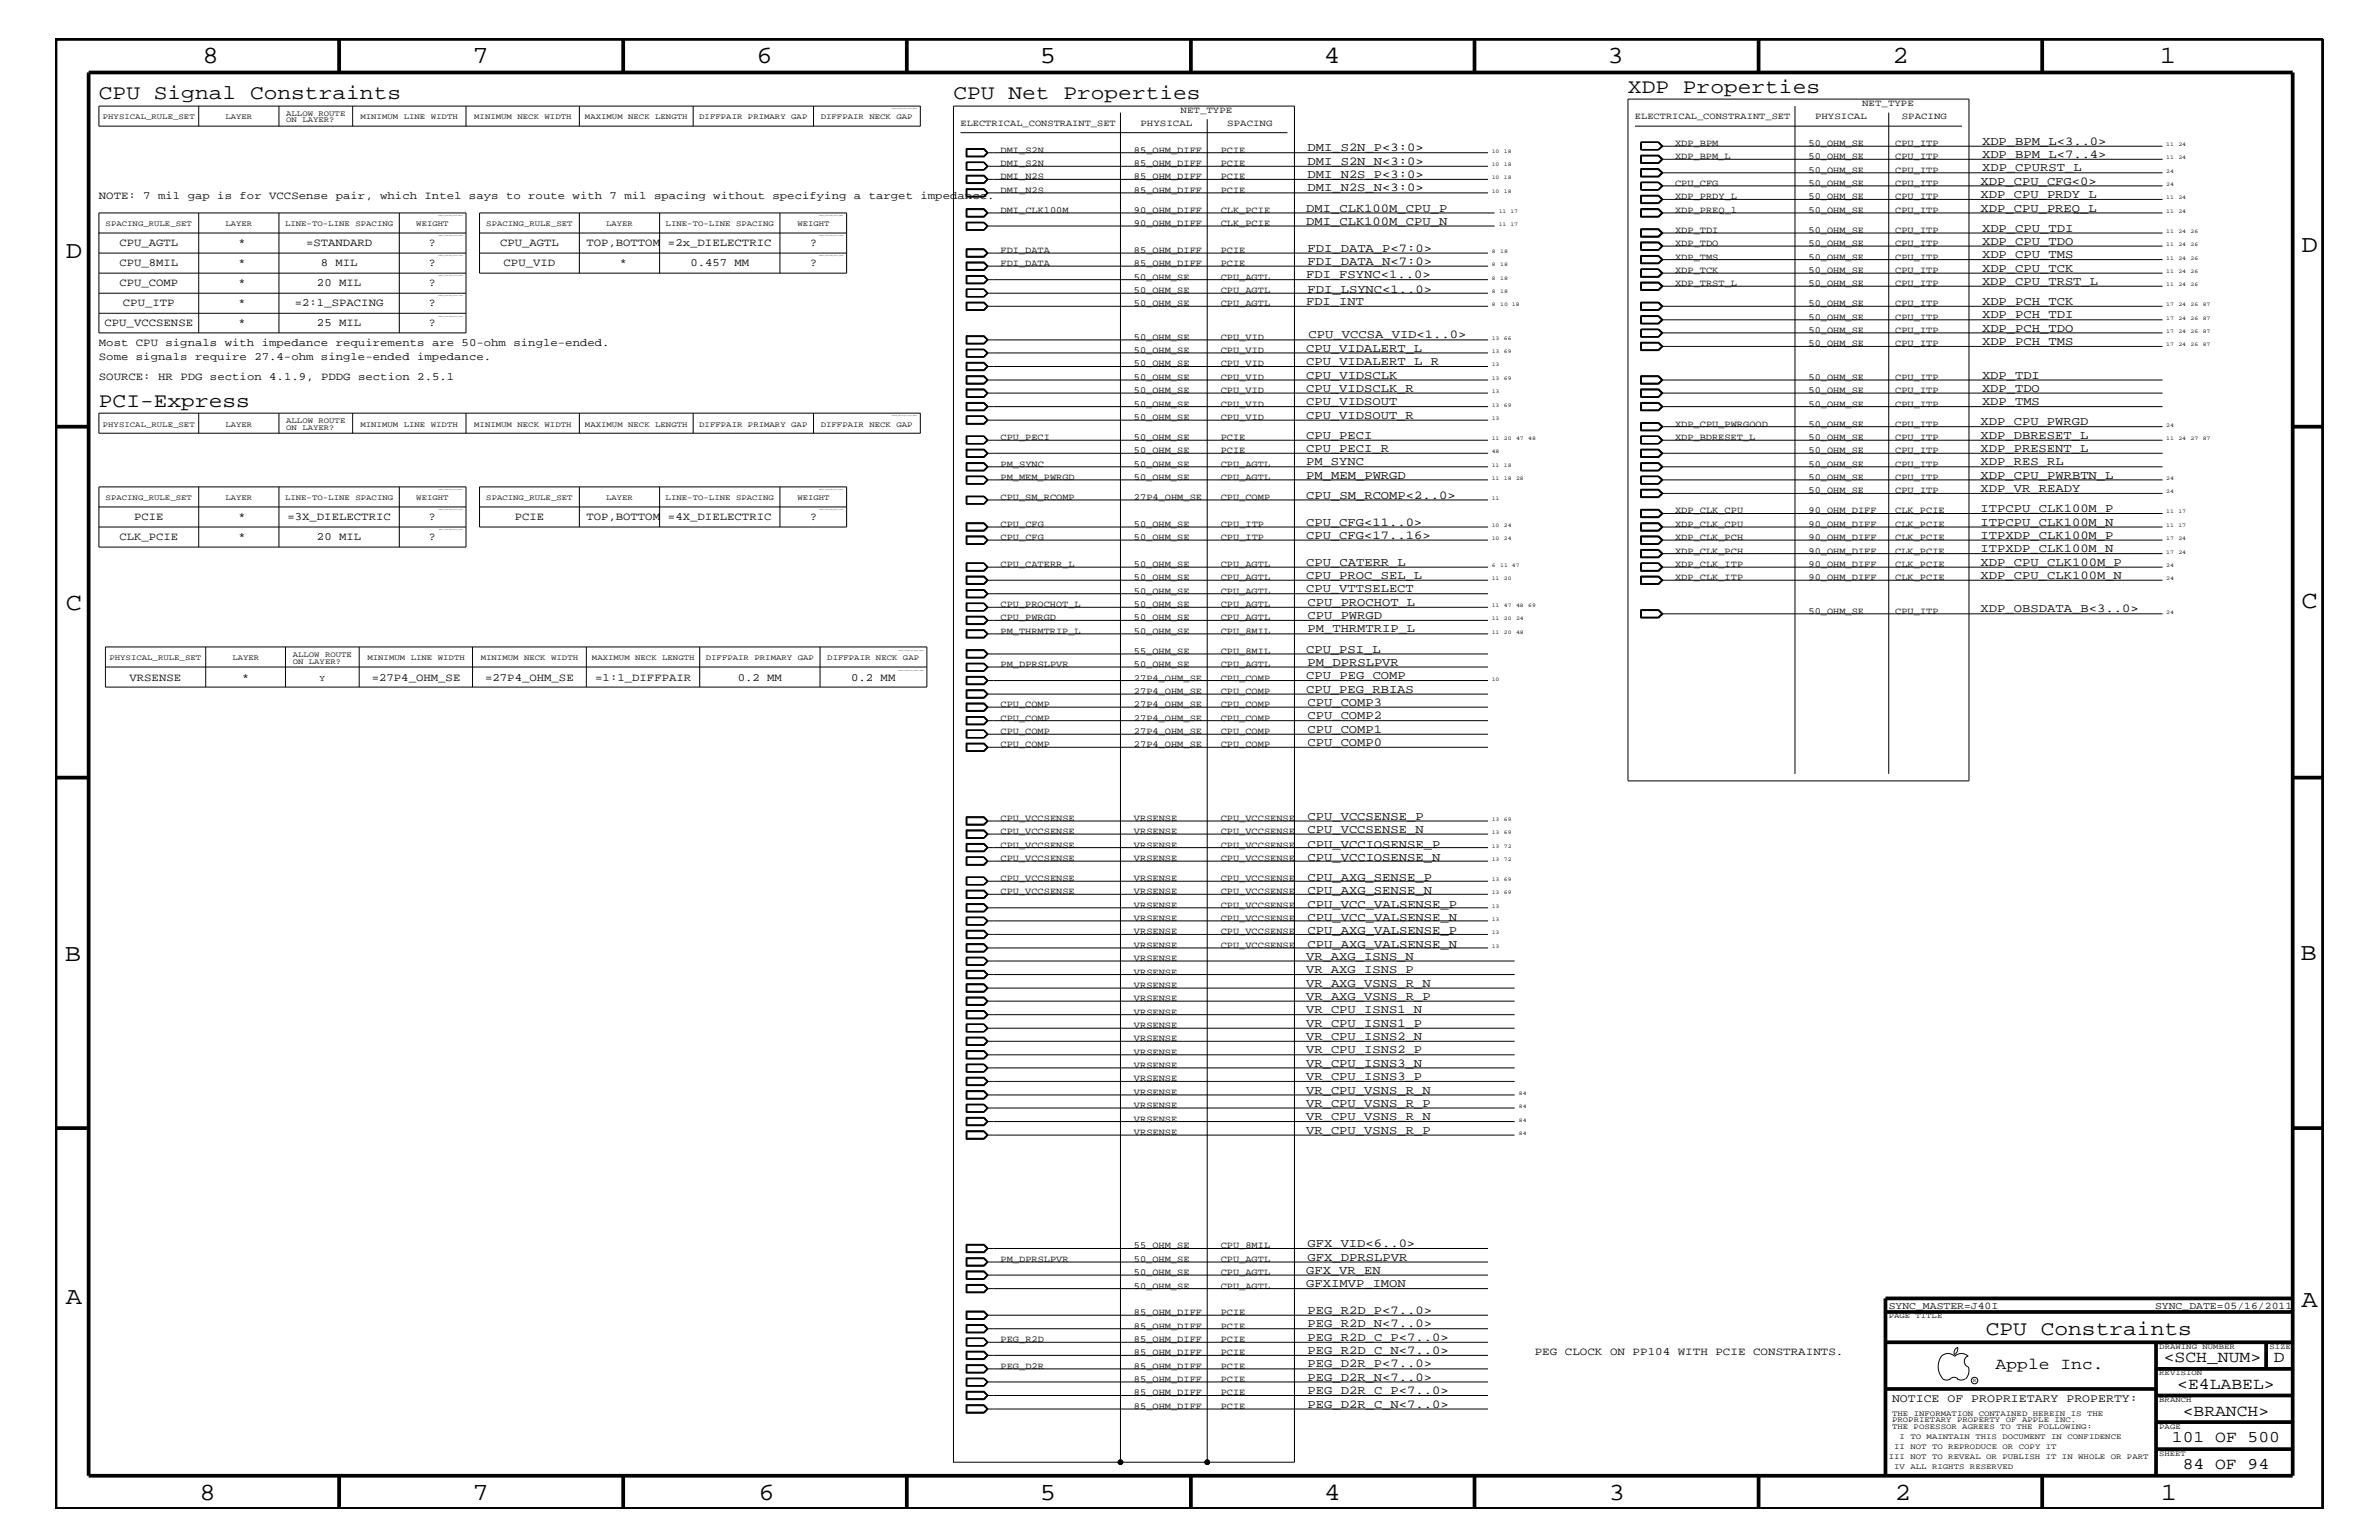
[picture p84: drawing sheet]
<svg xmlns="http://www.w3.org/2000/svg" width="432mm" height="279mm" viewBox="0 0 432 279" stroke-linecap="round" stroke-linejoin="round" font-family="sans-serif">
<defs><g id="words">
<g font-size="4.5">
<text x="36.7" y="11.5">8</text>
<text x="85.8" y="11.5">7</text>
<text x="137.3" y="11.5">6</text>
<text x="188.7" y="11.5">5</text>
<text x="240.3" y="11.5">4</text>
<text x="291.8" y="11.5">3</text>
<text x="343.5" y="11.5">2</text>
<text x="392" y="11.5">1</text>
<text x="11.9" y="46.8">D</text>
<text x="417.7" y="45.7">D</text>
<text x="11.9" y="110.6">C</text>
<text x="417.7" y="110.3">C</text>
<text x="11.8" y="174.3">B</text>
<text x="417.6" y="174.2">B</text>
<text x="11.9" y="236.7">A</text>
<text x="417.7" y="237.1">A</text>
<text x="36.2" y="272.1">8</text>
<text x="85.8" y="272.1">7</text>
<text x="137.7" y="272.1">6</text>
<text x="188.7" y="272.1">5</text>
<text x="240.4" y="272.1">4</text>
<text x="292" y="272.1">3</text>
<text x="343.9" y="272.1">2</text>
<text x="392.2" y="272.1">1</text>
</g>
<g font-size="3.7">
<text x="17.9" y="18">CPU Signal Constraints</text>
<text x="173.1" y="18">CPU Net Properties</text>
<text x="295.5" y="16.8">XDP Properties</text>
<text x="17.9" y="73.8">PCI-Express</text>
<text x="360.4" y="242.3">CPU Constraints</text>
</g>
<g font-size="3">
<text x="362.2" y="248.4">Apple Inc.</text>
<text x="392.7" y="247.1">&lt;SCH_NUM&gt;</text>
<text x="395.2" y="252">&lt;E4LABEL&gt;</text>
<text x="412.7" y="247.1">D</text>
<text x="396.2" y="256.8">&lt;BRANCH&gt;</text>
<text x="394.2" y="261.6">101 OF 500</text>
<text x="396.2" y="266.6">84 OF 94</text>
</g>
<g font-size="2.2">
<text x="237.3" y="29.9">DMI_S2N_N&lt;3:0&gt;</text>
<text x="237.3" y="27.5">DMI_S2N_P&lt;3:0&gt;</text>
<text x="359.7" y="28.6">XDP_BPM_L&lt;7..4&gt;</text>
<text x="359.7" y="26.3">XDP_BPM_L&lt;3..0&gt;</text>
<text x="237.3" y="32.3">DMI_N2S_P&lt;3:0&gt;</text>
<text x="237.3" y="34.7">DMI_N2S_N&lt;3:0&gt;</text>
<text x="359.5" y="33.6">XDP_CPU_CFG&lt;0&gt;</text>
<text x="359.5" y="35.9">XDP_CPU_PRDY_L</text>
<text x="359.7" y="31.1">XDP_CPURST_L</text>
<text x="237.1" y="40.8">DMI_CLK100M_CPU_N</text>
<text x="237.1" y="38.4">DMI_CLK100M_CPU_P</text>
<text x="359.5" y="38.4">XDP_CPU_PREQ_L</text>
<text x="237.3" y="45.7">FDI_DATA_P&lt;7:0&gt;</text>
<text x="359.7" y="42">XDP_CPU_TDI</text>
<text x="359.7" y="44.4">XDP_CPU_TDO</text>
<text x="359.7" y="46.8">XDP_CPU_TMS</text>
<text x="237.1" y="50.5">FDI_FSYNC&lt;1..0&gt;</text>
<text x="237.3" y="48">FDI_DATA_N&lt;7:0&gt;</text>
<text x="237.3" y="53.2">FDI_LSYNC&lt;1..0&gt;</text>
<text x="359.7" y="51.7">XDP_CPU_TRST_L</text>
<text x="359.7" y="49.3">XDP_CPU_TCK</text>
<text x="237.1" y="55.3">FDI_INT</text>
<text x="359.7" y="57.8">XDP_PCH_TDI</text>
<text x="359.7" y="55.3">XDP_PCH_TCK</text>
<text x="237.1" y="63.9">CPU_VIDALERT_L</text>
<text x="237.5" y="61.3">CPU_VCCSA_VID&lt;1..0&gt;</text>
<text x="359.7" y="60.2">XDP_PCH_TDO</text>
<text x="359.7" y="62.6">XDP_PCH_TMS</text>
<text x="237.1" y="71.1">CPU_VIDSCLK_R</text>
<text x="237.1" y="68.7">CPU_VIDSCLK</text>
<text x="237.1" y="66.2">CPU_VIDALERT_L_R</text>
<text x="359.7" y="71.1">XDP_TDO</text>
<text x="359.7" y="68.7">XDP_TDI</text>
<text x="237.1" y="76">CPU_VIDSOUT_R</text>
<text x="237.1" y="73.5">CPU_VIDSOUT</text>
<text x="359.5" y="77.2">XDP_CPU_PWRGD</text>
<text x="359.7" y="73.5">XDP_TMS</text>
<text x="237.1" y="79.6">CPU_PECI</text>
<text x="237.1" y="82">CPU_PECI_R</text>
<text x="359.5" y="82">XDP_PRESENT_L</text>
<text x="359.5" y="79.6">XDP_DBRESET_L</text>
<text x="237.1" y="84.4">PM_SYNC</text>
<text x="237.1" y="86.9">PM_MEM_PWRGD</text>
<text x="359.5" y="89.3">XDP_VR_READY</text>
<text x="359.5" y="84.4">XDP_RES_RL</text>
<text x="359.5" y="86.9">XDP_CPU_PWRBTN_L</text>
<text x="237.1" y="95.4">CPU_CFG&lt;11..0&gt;</text>
<text x="237.1" y="90.5">CPU_SM_RCOMP&lt;2..0&gt;</text>
<text x="359.5" y="95.4">ITPCPU_CLK100M_N</text>
<text x="359.5" y="92.9">ITPCPU_CLK100M_P</text>
<text x="237.1" y="97.7">CPU_CFG&lt;17..16&gt;</text>
<text x="359.5" y="100.2">ITPXDP_CLK100M_N</text>
<text x="359.5" y="97.7">ITPXDP_CLK100M_P</text>
<text x="237.1" y="105">CPU_PROC_SEL_L</text>
<text x="237.1" y="102.6">CPU_CATERR_L</text>
<text x="237.1" y="107.5">CPU_VTTSELECT</text>
<text x="359.5" y="105">XDP_CPU_CLK100M_N</text>
<text x="359.5" y="102.6">XDP_CPU_CLK100M_P</text>
<text x="237.3" y="112.3">CPU_PWRGD</text>
<text x="237.3" y="109.9">CPU_PROCHOT_L</text>
<text x="359.5" y="111.1">XDP_OBSDATA_B&lt;3..0&gt;</text>
<text x="237.1" y="118.4">CPU_PSI_L</text>
<text x="237.3" y="114.8">PM_THRMTRIP_L</text>
<text x="237.1" y="125.7">CPU_PEG_RBIAS</text>
<text x="237.1" y="123.2">CPU_PEG_COMP</text>
<text x="237.3" y="120.8">PM_DPRSLPVR</text>
<text x="237.3" y="130.5">CPU_COMP2</text>
<text x="237.3" y="128">CPU_COMP3</text>
<text x="237.3" y="135.3">CPU_COMP0</text>
<text x="237.3" y="133">CPU_COMP1</text>
<text x="237.3" y="148.7">CPU_VCCSENSE_P</text>
<text x="237.3" y="153.8">CPU_VCCIOSENSE_P</text>
<text x="237.3" y="151.1">CPU_VCCSENSE_N</text>
<text x="237.3" y="159.9">CPU_AXG_SENSE_P</text>
<text x="237.3" y="156.2">CPU_VCCIOSENSE_N</text>
<text x="237.3" y="164.7">CPU_VCC_VALSENSE_P</text>
<text x="237.3" y="162.2">CPU_AXG_SENSE_N</text>
<text x="237.3" y="167.1">CPU_VCC_VALSENSE_N</text>
<text x="237.3" y="172">CPU_AXG_VALSENSE_N</text>
<text x="237.3" y="169.5">CPU_AXG_VALSENSE_P</text>
<text x="237.1" y="179">VR_AXG_VSNS_R_N</text>
<text x="237.1" y="176.6">VR_AXG_ISNS_P</text>
<text x="237.1" y="174.2">VR_AXG_ISNS_N</text>
<text x="237.1" y="183.8">VR_CPU_ISNS1_N</text>
<text x="237.1" y="181.4">VR_AXG_VSNS_R_P</text>
<text x="237.1" y="188.7">VR_CPU_ISNS2_N</text>
<text x="237.1" y="191.1">VR_CPU_ISNS2_P</text>
<text x="237.1" y="186.3">VR_CPU_ISNS1_P</text>
<text x="237.1" y="193.6">VR_CPU_ISNS3_N</text>
<text x="237.1" y="195.9">VR_CPU_ISNS3_P</text>
<text x="237.1" y="203.2">VR_CPU_VSNS_R_N</text>
<text x="237.1" y="200.9">VR_CPU_VSNS_R_P</text>
<text x="237.1" y="198.4">VR_CPU_VSNS_R_N</text>
<text x="237.1" y="205.7">VR_CPU_VSNS_R_P</text>
<text x="237.3" y="226.3">GFX_VID&lt;6..0&gt;</text>
<text x="237.1" y="233.5">GFXIMVP_IMON</text>
<text x="237.1" y="231.1">GFX_VR_EN</text>
<text x="237.3" y="228.7">GFX_DPRSLPVR</text>
<text x="237.3" y="238.4">PEG_R2D_P&lt;7..0&gt;</text>
<text x="237.3" y="243.3">PEG_R2D_C_P&lt;7..0&gt;</text>
<text x="237.3" y="245.6">PEG_R2D_C_N&lt;7..0&gt;</text>
<text x="237.3" y="240.8">PEG_R2D_N&lt;7..0&gt;</text>
<text x="237.3" y="248.1">PEG_D2R_P&lt;7..0&gt;</text>
<text x="237.3" y="250.6">PEG_D2R_N&lt;7..0&gt;</text>
<text x="237.3" y="255.4">PEG_D2R_C_N&lt;7..0&gt;</text>
<text x="237.3" y="252.9">PEG_D2R_C_P&lt;7..0&gt;</text>
</g>
<text font-size="2.1" x="343.4" y="254.4">NOTICE OF PROPRIETARY PROPERTY:</text>
<g font-size="2">
<text x="17.9" y="36.2">NOTE: 7 mil gap is for VCCSense pair, which Intel says to route with 7 mil spacing without specifying a target impedance.</text>
<text x="21.7" y="44.6">CPU_AGTL</text>
<text x="43.3" y="44.6">*</text>
<text x="55.5" y="44.6">=STANDARD</text>
<text x="77.9" y="44.6">?</text>
<text x="90.8" y="44.6">CPU_AGTL</text>
<text x="106.4" y="44.6">TOP,BOTTOM</text>
<text x="121.2" y="44.6">=2x_DIELECTRIC</text>
<text x="147" y="44.6">?</text>
<text x="21.7" y="51.9">CPU_COMP</text>
<text x="21.7" y="48.3">CPU_8MIL</text>
<text x="43.3" y="51.9">*</text>
<text x="43.3" y="48.3">*</text>
<text x="57.5" y="51.9">20 MIL</text>
<text x="58.2" y="48.3">8 MIL</text>
<text x="77.9" y="51.9">?</text>
<text x="77.9" y="48.3">?</text>
<text x="91.4" y="48.3">CPU_VID</text>
<text x="112.5" y="48.3">*</text>
<text x="125.3" y="48.3">0.457 MM</text>
<text x="147" y="48.3">?</text>
<text x="19" y="59.2">CPU_VCCSENSE</text>
<text x="22.3" y="55.6">CPU_ITP</text>
<text x="43.3" y="59.2">*</text>
<text x="43.3" y="55.6">*</text>
<text x="53.5" y="55.6">=2:1_SPACING</text>
<text x="57.5" y="59.2">25 MIL</text>
<text x="77.9" y="55.6">?</text>
<text x="77.9" y="59.2">?</text>
<text x="17.9" y="65.3">Some signals require 27.4-ohm single-ended impedance.</text>
<text x="17.9" y="62.9">Most CPU signals with impedance requirements are 50-ohm single-ended.</text>
<text x="17.9" y="68.9">SOURCE: HR PDG section 4.1.9, PDDG section 2.5.1</text>
<text x="24.3" y="94.3">PCIE</text>
<text x="43.3" y="94.3">*</text>
<text x="52.2" y="94.3">=3X_DIELECTRIC</text>
<text x="77.9" y="94.3">?</text>
<text x="93.4" y="94.3">PCIE</text>
<text x="106.4" y="94.3">TOP,BOTTOM</text>
<text x="121.2" y="94.3">=4X_DIELECTRIC</text>
<text x="147" y="94.3">?</text>
<text x="21.7" y="98">CLK_PCIE</text>
<text x="43.3" y="98">*</text>
<text x="57.5" y="98">20 MIL</text>
<text x="77.9" y="98">?</text>
<text x="23.5" y="123.5">VRSENSE</text>
<text x="44" y="123.5">*</text>
<text x="67.5" y="123.5">=27P4_OHM_SE</text>
<text x="88.1" y="123.5">=27P4_OHM_SE</text>
<text x="108" y="123.5">=1:1_DIFFPAIR</text>
<text x="133.9" y="123.5">0.2 MM</text>
<text x="154.5" y="123.5">0.2 MM</text>
<text x="278.6" y="245.9">PEG CLOCK ON PP104 WITH PCIE CONSTRAINTS.</text>
</g>
<g font-size="1.9">
<text x="342.8" y="237.4">SYNC_MASTER=J40I</text>
<text x="391.2" y="237.4">SYNC_DATE=05/16/2011</text>
</g>
<g font-size="1.7">
<text x="174.3" y="22.9">ELECTRICAL_CONSTRAINT_SET</text>
<text x="207" y="22.9">PHYSICAL</text>
<text x="214.3" y="20.4">NET_TYPE</text>
<text x="222.8" y="22.9">SPACING</text>
<text x="296.8" y="21.6">ELECTRICAL_CONSTRAINT_SET</text>
<text x="329.4" y="21.6">PHYSICAL</text>
<text x="338" y="19.2">NET_TYPE</text>
<text x="345.2" y="21.6">SPACING</text>
<text x="181.6" y="27.7">DMI_S2N</text>
<text x="205.8" y="27.7">85_OHM_DIFF</text>
<text x="221.6" y="27.7">PCIE</text>
<text x="304" y="28.9">XDP_BPM_L</text>
<text x="304" y="26.5">XDP_BPM</text>
<text x="328.3" y="28.9">50_OHM_SE</text>
<text x="328.3" y="26.5">50_OHM_SE</text>
<text x="344" y="28.9">CPU_ITP</text>
<text x="344" y="26.5">CPU_ITP</text>
<text x="181.6" y="30.2">DMI_S2N</text>
<text x="181.6" y="32.5">DMI_N2S</text>
<text x="181.6" y="35">DMI_N2S</text>
<text x="205.8" y="30.2">85_OHM_DIFF</text>
<text x="205.8" y="32.5">85_OHM_DIFF</text>
<text x="205.8" y="35">85_OHM_DIFF</text>
<text x="221.6" y="30.2">PCIE</text>
<text x="221.6" y="32.5">PCIE</text>
<text x="221.6" y="35">PCIE</text>
<text x="304" y="33.7">CPU_CFG</text>
<text x="328.3" y="33.7">50_OHM_SE</text>
<text x="328.3" y="31.4">50_OHM_SE</text>
<text x="344" y="33.7">CPU_ITP</text>
<text x="344" y="31.4">CPU_ITP</text>
<text x="181.6" y="38.6">DMI_CLK100M</text>
<text x="205.8" y="41">90_OHM_DIFF</text>
<text x="205.8" y="38.6">90_OHM_DIFF</text>
<text x="221.6" y="41">CLK_PCIE</text>
<text x="221.6" y="38.6">CLK_PCIE</text>
<text x="304" y="36.2">XDP_PRDY_L</text>
<text x="304" y="38.6">XDP_PREQ_l</text>
<text x="328.3" y="36.2">50_OHM_SE</text>
<text x="328.3" y="38.6">50_OHM_SE</text>
<text x="344" y="36.2">CPU_ITP</text>
<text x="344" y="38.6">CPU_ITP</text>
<text x="181.6" y="45.9">FDI_DATA</text>
<text x="205.8" y="45.9">85_OHM_DIFF</text>
<text x="221.6" y="45.9">PCIE</text>
<text x="304" y="42.3">XDP_TDI</text>
<text x="304" y="44.6">XDP_TDO</text>
<text x="304" y="47.1">XDP_TMS</text>
<text x="328.3" y="42.3">50_OHM_SE</text>
<text x="328.3" y="44.6">50_OHM_SE</text>
<text x="328.3" y="47.1">50_OHM_SE</text>
<text x="344" y="42.3">CPU_ITP</text>
<text x="344" y="44.6">CPU_ITP</text>
<text x="344" y="47.1">CPU_ITP</text>
<text x="181.6" y="48.3">FDI_DATA</text>
<text x="205.8" y="48.3">85_OHM_DIFF</text>
<text x="205.8" y="50.7">50_OHM_SE</text>
<text x="205.8" y="53.2">50_OHM_SE</text>
<text x="221.6" y="48.3">PCIE</text>
<text x="221.6" y="50.7">CPU_AGTL</text>
<text x="221.6" y="53.2">CPU_AGTL</text>
<text x="304" y="51.9">XDP_TRST_L</text>
<text x="304" y="49.6">XDP_TCK</text>
<text x="328.3" y="51.9">50_OHM_SE</text>
<text x="328.3" y="49.6">50_OHM_SE</text>
<text x="344" y="51.9">CPU_ITP</text>
<text x="344" y="49.6">CPU_ITP</text>
<text x="205.8" y="55.6">50_OHM_SE</text>
<text x="221.6" y="55.6">CPU_AGTL</text>
<text x="328.3" y="58">50_OHM_SE</text>
<text x="328.3" y="55.6">50_OHM_SE</text>
<text x="344" y="58">CPU_ITP</text>
<text x="344" y="55.6">CPU_ITP</text>
<text x="205.8" y="61.7">50_OHM_SE</text>
<text x="205.8" y="64">50_OHM_SE</text>
<text x="221.6" y="61.7">CPU_VID</text>
<text x="221.6" y="64">CPU_VID</text>
<text x="328.3" y="60.4">50_OHM_SE</text>
<text x="328.3" y="62.9">50_OHM_SE</text>
<text x="344" y="60.4">CPU_ITP</text>
<text x="344" y="62.9">CPU_ITP</text>
<text x="205.8" y="71.3">50_OHM_SE</text>
<text x="205.8" y="68.9">50_OHM_SE</text>
<text x="205.8" y="66.5">50_OHM_SE</text>
<text x="221.6" y="71.3">CPU_VID</text>
<text x="221.6" y="68.9">CPU_VID</text>
<text x="221.6" y="66.5">CPU_VID</text>
<text x="328.3" y="71.3">50_OHM_SE</text>
<text x="328.3" y="68.9">50_OHM_SE</text>
<text x="344" y="71.3">CPU_ITP</text>
<text x="344" y="68.9">CPU_ITP</text>
<text x="205.8" y="76.2">50_OHM_SE</text>
<text x="205.8" y="73.8">50_OHM_SE</text>
<text x="221.6" y="76.2">CPU_VID</text>
<text x="221.6" y="73.8">CPU_VID</text>
<text x="304" y="77.4">XDP_CPU_PWRGOOD</text>
<text x="328.3" y="73.8">50_OHM_SE</text>
<text x="328.3" y="77.4">50_OHM_SE</text>
<text x="344" y="73.8">CPU_ITP</text>
<text x="344" y="77.4">CPU_ITP</text>
<text x="181.6" y="79.9">CPU_PECI</text>
<text x="205.8" y="79.9">50_OHM_SE</text>
<text x="205.8" y="82.2">50_OHM_SE</text>
<text x="221.6" y="79.9">PCIE</text>
<text x="221.6" y="82.2">PCIE</text>
<text x="304" y="79.9">XDP_BDRESET_L</text>
<text x="328.3" y="82.2">50_OHM_SE</text>
<text x="328.3" y="79.9">50_OHM_SE</text>
<text x="344" y="82.2">CPU_ITP</text>
<text x="344" y="79.9">CPU_ITP</text>
<text x="181.6" y="87.1">PM_MEM_PWRGD</text>
<text x="181.6" y="84.7">PM_SYNC</text>
<text x="205.8" y="84.7">50_OHM_SE</text>
<text x="205.8" y="87.1">50_OHM_SE</text>
<text x="221.6" y="87.1">CPU_AGTL</text>
<text x="221.6" y="84.7">CPU_AGTL</text>
<text x="328.3" y="89.5">50_OHM_SE</text>
<text x="328.3" y="84.7">50_OHM_SE</text>
<text x="328.3" y="87.1">50_OHM_SE</text>
<text x="344" y="89.5">CPU_ITP</text>
<text x="344" y="84.7">CPU_ITP</text>
<text x="344" y="87.1">CPU_ITP</text>
<text x="181.6" y="95.6">CPU_CFG</text>
<text x="181.6" y="90.7">CPU_SM_RCOMP</text>
<text x="205.8" y="95.6">50_OHM_SE</text>
<text x="205.8" y="90.7">27P4_OHM_SE</text>
<text x="221.6" y="90.7">CPU_COMP</text>
<text x="221.6" y="95.6">CPU_ITP</text>
<text x="304" y="95.6">XDP_CLK_CPU</text>
<text x="304" y="93.2">XDP_CLK_CPU</text>
<text x="328.3" y="95.6">90_OHM_DIFF</text>
<text x="328.3" y="93.2">90_OHM_DIFF</text>
<text x="344" y="95.6">CLK_PCIE</text>
<text x="344" y="93.2">CLK_PCIE</text>
<text x="181.6" y="98">CPU_CFG</text>
<text x="205.8" y="98">50_OHM_SE</text>
<text x="221.6" y="98">CPU_ITP</text>
<text x="304" y="100.4">XDP_CLK_PCH</text>
<text x="304" y="98">XDP_CLK_PCH</text>
<text x="328.3" y="98">90_OHM_DIFF</text>
<text x="328.3" y="100.4">90_OHM_DIFF</text>
<text x="344" y="100.4">CLK_PCIE</text>
<text x="344" y="98">CLK_PCIE</text>
<text x="181.6" y="102.9">CPU_CATERR_L</text>
<text x="205.8" y="105.3">50_OHM_SE</text>
<text x="205.8" y="102.9">50_OHM_SE</text>
<text x="205.8" y="107.7">50_OHM_SE</text>
<text x="221.6" y="105.3">CPU_AGTL</text>
<text x="221.6" y="102.9">CPU_AGTL</text>
<text x="221.6" y="107.7">CPU_AGTL</text>
<text x="304" y="105.3">XDP_CLK_ITP</text>
<text x="304" y="102.9">XDP_CLK_ITP</text>
<text x="328.3" y="102.9">90_OHM_DIFF</text>
<text x="328.3" y="105.3">90_OHM_DIFF</text>
<text x="344" y="105.3">CLK_PCIE</text>
<text x="344" y="102.9">CLK_PCIE</text>
<text x="181.6" y="112.6">CPU_PWRGD</text>
<text x="181.6" y="110.2">CPU_PROCHOT_L</text>
<text x="205.8" y="112.6">50_OHM_SE</text>
<text x="205.8" y="110.2">50_OHM_SE</text>
<text x="221.6" y="112.6">CPU_AGTL</text>
<text x="221.6" y="110.2">CPU_AGTL</text>
<text x="328.3" y="111.4">50_OHM_SE</text>
<text x="344" y="111.4">CPU_ITP</text>
<text x="181.6" y="115">PM_THRMTRIP_L</text>
<text x="205.8" y="118.6">55_OHM_SE</text>
<text x="205.8" y="115">50_OHM_SE</text>
<text x="221.6" y="118.6">CPU_8MIL</text>
<text x="221.6" y="115">CPU_8MIL</text>
<text x="181.6" y="121">PM_DPRSLPVR</text>
<text x="205.8" y="125.9">27P4_OHM_SE</text>
<text x="205.8" y="123.5">27P4_OHM_SE</text>
<text x="205.8" y="121">50_OHM_SE</text>
<text x="221.6" y="125.9">CPU_COMP</text>
<text x="221.6" y="123.5">CPU_COMP</text>
<text x="221.6" y="121">CPU_AGTL</text>
<text x="181.6" y="130.8">CPU_COMP</text>
<text x="181.6" y="128.3">CPU_COMP</text>
<text x="205.8" y="130.8">27P4_OHM_SE</text>
<text x="205.8" y="128.3">27P4_OHM_SE</text>
<text x="221.6" y="128.3">CPU_COMP</text>
<text x="221.6" y="130.8">CPU_COMP</text>
<text x="181.6" y="135.6">CPU_COMP</text>
<text x="181.6" y="133.2">CPU_COMP</text>
<text x="205.8" y="135.6">27P4_OHM_SE</text>
<text x="205.8" y="133.2">27P4_OHM_SE</text>
<text x="221.6" y="133.2">CPU_COMP</text>
<text x="221.6" y="135.6">CPU_COMP</text>
<text x="181.6" y="149">CPU_VCCSENSE</text>
<text x="205.8" y="149">VRSENSE</text>
<text x="221.6" y="149">CPU_VCCSENSE</text>
<text x="181.6" y="153.8">CPU_VCCSENSE</text>
<text x="181.6" y="151.3">CPU_VCCSENSE</text>
<text x="205.8" y="153.8">VRSENSE</text>
<text x="205.8" y="151.3">VRSENSE</text>
<text x="221.6" y="153.8">CPU_VCCSENSE</text>
<text x="221.6" y="151.3">CPU_VCCSENSE</text>
<text x="181.6" y="156.2">CPU_VCCSENSE</text>
<text x="181.6" y="159.9">CPU_VCCSENSE</text>
<text x="205.8" y="159.9">VRSENSE</text>
<text x="205.8" y="156.2">VRSENSE</text>
<text x="221.6" y="156.2">CPU_VCCSENSE</text>
<text x="221.6" y="159.9">CPU_VCCSENSE</text>
<text x="181.6" y="162.2">CPU_VCCSENSE</text>
<text x="205.8" y="164.7">VRSENSE</text>
<text x="205.8" y="162.2">VRSENSE</text>
<text x="205.8" y="167.1">VRSENSE</text>
<text x="221.6" y="162.2">CPU_VCCSENSE</text>
<text x="221.6" y="164.7">CPU_VCCSENSE</text>
<text x="221.6" y="167.1">CPU_VCCSENSE</text>
<text x="205.8" y="172">VRSENSE</text>
<text x="205.8" y="169.5">VRSENSE</text>
<text x="221.6" y="172">CPU_VCCSENSE</text>
<text x="221.6" y="169.5">CPU_VCCSENSE</text>
<text x="205.8" y="179.3">VRSENSE</text>
<text x="205.8" y="176.8">VRSENSE</text>
<text x="205.8" y="174.4">VRSENSE</text>
<text x="205.8" y="184.1">VRSENSE</text>
<text x="205.8" y="181.6">VRSENSE</text>
<text x="205.8" y="188.9">VRSENSE</text>
<text x="205.8" y="191.4">VRSENSE</text>
<text x="205.8" y="186.5">VRSENSE</text>
<text x="205.8" y="193.7">VRSENSE</text>
<text x="205.8" y="196.2">VRSENSE</text>
<text x="205.8" y="203.5">VRSENSE</text>
<text x="205.8" y="201">VRSENSE</text>
<text x="205.8" y="198.7">VRSENSE</text>
<text x="205.8" y="205.9">VRSENSE</text>
<text x="205.8" y="226.5">55_OHM_SE</text>
<text x="221.6" y="226.5">CPU_8MIL</text>
<text x="181.6" y="229">PM_DPRSLPVR</text>
<text x="205.8" y="229">50_OHM_SE</text>
<text x="205.8" y="233.8">50_OHM_SE</text>
<text x="205.8" y="231.3">50_OHM_SE</text>
<text x="221.6" y="229">CPU_AGTL</text>
<text x="221.6" y="233.8">CPU_AGTL</text>
<text x="221.6" y="231.3">CPU_AGTL</text>
<text x="205.8" y="238.6">85_OHM_DIFF</text>
<text x="221.6" y="238.6">PCIE</text>
<text x="181.6" y="243.5">PEG_R2D</text>
<text x="205.8" y="243.5">85_OHM_DIFF</text>
<text x="205.8" y="245.9">85_OHM_DIFF</text>
<text x="205.8" y="241.1">85_OHM_DIFF</text>
<text x="221.6" y="243.5">PCIE</text>
<text x="221.6" y="245.9">PCIE</text>
<text x="221.6" y="241.1">PCIE</text>
<text x="181.6" y="248.4">PEG_D2R</text>
<text x="205.8" y="248.4">85_OHM_DIFF</text>
<text x="205.8" y="250.7">85_OHM_DIFF</text>
<text x="221.6" y="248.4">PCIE</text>
<text x="221.6" y="250.7">PCIE</text>
<text x="205.8" y="255.6">85_OHM_DIFF</text>
<text x="205.8" y="253.2">85_OHM_DIFF</text>
<text x="221.6" y="255.6">PCIE</text>
<text x="221.6" y="253.2">PCIE</text>
</g>
<text font-size="1.6" x="58" y="123.5">Y</text>
<g font-size="1.4">
<text x="18.7" y="21.6">PHYSICAL_RULE_SET</text>
<text x="40.9" y="21.6">LAYER</text>
<text x="51.9" y="21">ALLOW ROUTE</text>
<text x="51.9" y="22.2">ON LAYER?</text>
<text x="65.4" y="21.6">MINIMUM LINE WIDTH</text>
<text x="86.1" y="21.6">MINIMUM NECK WIDTH</text>
<text x="106.2" y="21.6">MAXIMUM NECK LENGTH</text>
<text x="126.9" y="21.6">DIFFPAIR PRIMARY GAP</text>
<text x="149" y="21.6">DIFFPAIR NECK GAP</text>
<text x="19.2" y="41">SPACING_RULE_SET</text>
<text x="40.9" y="41">LAYER</text>
<text x="51.7" y="41">LINE-TO-LINE SPACING</text>
<text x="75.6" y="41">WEIGHT</text>
<text x="88.3" y="41">SPACING_RULE_SET</text>
<text x="110" y="41">LAYER</text>
<text x="120.8" y="41">LINE-TO-LINE SPACING</text>
<text x="144.7" y="41">WEIGHT</text>
<text x="18.7" y="77.4">PHYSICAL_RULE_SET</text>
<text x="40.9" y="77.4">LAYER</text>
<text x="51.9" y="76.8">ALLOW ROUTE</text>
<text x="65.4" y="77.4">MINIMUM LINE WIDTH</text>
<text x="86.1" y="77.4">MINIMUM NECK WIDTH</text>
<text x="106.2" y="77.4">MAXIMUM NECK LENGTH</text>
<text x="126.9" y="77.4">DIFFPAIR PRIMARY GAP</text>
<text x="149" y="77.4">DIFFPAIR NECK GAP</text>
<text x="51.9" y="78">ON LAYER?</text>
<text x="19.2" y="90.7">SPACING_RULE_SET</text>
<text x="40.9" y="90.7">LAYER</text>
<text x="51.7" y="90.7">LINE-TO-LINE SPACING</text>
<text x="75.6" y="90.7">WEIGHT</text>
<text x="88.3" y="90.7">SPACING_RULE_SET</text>
<text x="110" y="90.7">LAYER</text>
<text x="120.8" y="90.7">LINE-TO-LINE SPACING</text>
<text x="144.7" y="90.7">WEIGHT</text>
<text x="19.9" y="119.8">PHYSICAL_RULE_SET</text>
<text x="42.2" y="119.8">LAYER</text>
<text x="53.1" y="119.2">ALLOW ROUTE</text>
<text x="66.7" y="119.8">MINIMUM LINE WIDTH</text>
<text x="87.2" y="119.8">MINIMUM NECK WIDTH</text>
<text x="107.4" y="119.8">MAXIMUM NECK LENGTH</text>
<text x="128.1" y="119.8">DIFFPAIR PRIMARY GAP</text>
<text x="150.2" y="119.8">DIFFPAIR NECK GAP</text>
<text x="53.1" y="120.4">ON LAYER?</text>
<text x="342.8" y="239.2">PAGE TITLE</text>
<text x="391.9" y="244.7">DRAWING NUMBER</text>
<text x="411.9" y="244.7">SIZE</text>
<text x="391.9" y="249.5">REVISION</text>
<text x="343.4" y="256.8">THE INFORMATION CONTAINED HEREIN IS THE</text>
<text x="391.9" y="254.4">BRANCH</text>
<text x="343.4" y="258">PROPRIETARY PROPERTY OF APPLE INC.</text>
<text x="343.4" y="259.3">THE POSESSOR AGREES TO THE FOLLOWING:</text>
<text x="343.8" y="262.9">II NOT TO REPRODUCE OR COPY IT</text>
<text x="344.8" y="261.1">I TO MAINTAIN THIS DOCUMENT IN CONFIDENCE</text>
<text x="391.9" y="259.3">PAGE</text>
<text x="342.8" y="264.7">III NOT TO REVEAL OR PUBLISH IT IN WHOLE OR PART</text>
<text x="343.8" y="266.6">IV ALL RIGHTS RESERVED</text>
<text x="391.9" y="264.1">SHEET</text>
</g>
<g font-size="1">
<text x="270.8" y="27.7">10</text>
<text x="273" y="27.7">18</text>
<text x="393.2" y="28.9">11</text>
<text x="393.2" y="26.5">11</text>
<text x="395.4" y="28.9">24</text>
<text x="395.4" y="26.5">24</text>
<text x="270.8" y="30.2">10</text>
<text x="270.8" y="32.5">10</text>
<text x="270.8" y="35">10</text>
<text x="273" y="30.2">18</text>
<text x="273" y="32.5">18</text>
<text x="273" y="35">18</text>
<text x="393.2" y="33.7">24</text>
<text x="393.2" y="31.4">24</text>
<text x="272" y="41">11 17</text>
<text x="272" y="38.6">11 17</text>
<text x="393.2" y="36.2">11</text>
<text x="393.2" y="38.6">11</text>
<text x="395.4" y="36.2">24</text>
<text x="395.4" y="38.6">24</text>
<text x="270.8" y="45.9">8</text>
<text x="272.3" y="45.9">18</text>
<text x="393.2" y="42.3">11</text>
<text x="393.2" y="44.6">11</text>
<text x="393.2" y="47.1">11</text>
<text x="395.4" y="42.3">24</text>
<text x="395.4" y="44.6">24</text>
<text x="395.4" y="47.1">24</text>
<text x="397.6" y="42.3">26</text>
<text x="397.6" y="44.6">26</text>
<text x="397.6" y="47.1">26</text>
<text x="270.8" y="48.3">8</text>
<text x="270.8" y="50.7">8</text>
<text x="270.8" y="53.2">8</text>
<text x="272.3" y="48.3">18</text>
<text x="272.3" y="50.7">18</text>
<text x="272.3" y="53.2">18</text>
<text x="393.2" y="51.9">11</text>
<text x="393.2" y="49.6">11</text>
<text x="395.4" y="51.9">24</text>
<text x="395.4" y="49.6">24</text>
<text x="397.6" y="51.9">26</text>
<text x="397.6" y="49.6">26</text>
<text x="270.8" y="55.6">8</text>
<text x="272.3" y="55.6">10 18</text>
<text x="393.2" y="58">17</text>
<text x="393.2" y="55.6">17</text>
<text x="395.4" y="58">24</text>
<text x="395.4" y="55.6">24</text>
<text x="397.6" y="58">26</text>
<text x="397.6" y="55.6">26</text>
<text x="399.8" y="58">87</text>
<text x="399.8" y="55.6">87</text>
<text x="270.8" y="61.7">13</text>
<text x="270.8" y="64">13</text>
<text x="273" y="61.7">66</text>
<text x="273" y="64">69</text>
<text x="393.2" y="60.4">17</text>
<text x="393.2" y="62.9">17</text>
<text x="395.4" y="60.4">24</text>
<text x="395.4" y="62.9">24</text>
<text x="397.6" y="60.4">26</text>
<text x="397.6" y="62.9">26</text>
<text x="399.8" y="60.4">87</text>
<text x="399.8" y="62.9">87</text>
<text x="270.8" y="71.3">13</text>
<text x="270.8" y="68.9">13</text>
<text x="270.8" y="66.5">13</text>
<text x="273" y="68.9">69</text>
<text x="270.8" y="76.2">13</text>
<text x="270.8" y="73.8">13</text>
<text x="273" y="73.8">69</text>
<text x="393.2" y="77.4">24</text>
<text x="270.8" y="79.9">11</text>
<text x="270.8" y="82.2">48</text>
<text x="273" y="79.9">20</text>
<text x="275.2" y="79.9">47</text>
<text x="277.4" y="79.9">48</text>
<text x="393.2" y="79.9">11</text>
<text x="395.4" y="79.9">24</text>
<text x="397.6" y="79.9">27</text>
<text x="399.8" y="79.9">87</text>
<text x="270.8" y="84.7">11</text>
<text x="270.8" y="87.1">11</text>
<text x="273" y="84.7">18</text>
<text x="273" y="87.1">18</text>
<text x="275.2" y="87.1">28</text>
<text x="393.2" y="89.5">24</text>
<text x="393.2" y="87.1">24</text>
<text x="270.8" y="95.6">10</text>
<text x="270.8" y="90.7">11</text>
<text x="273" y="95.6">24</text>
<text x="393.2" y="95.6">11</text>
<text x="393.2" y="93.2">11</text>
<text x="395.4" y="95.6">17</text>
<text x="395.4" y="93.2">17</text>
<text x="270.8" y="98">10</text>
<text x="273" y="98">24</text>
<text x="393.2" y="100.4">17</text>
<text x="393.2" y="98">17</text>
<text x="395.4" y="100.4">24</text>
<text x="395.4" y="98">24</text>
<text x="270.8" y="105.3">11</text>
<text x="270.8" y="102.9">6</text>
<text x="272.3" y="102.9">11 47</text>
<text x="273" y="105.3">20</text>
<text x="393.2" y="105.3">24</text>
<text x="393.2" y="102.9">24</text>
<text x="270.8" y="112.6">11</text>
<text x="270.8" y="110.2">11</text>
<text x="273" y="112.6">20</text>
<text x="273" y="110.2">47</text>
<text x="275.2" y="112.6">24</text>
<text x="275.2" y="110.2">48</text>
<text x="277.4" y="110.2">69</text>
<text x="393.2" y="111.4">24</text>
<text x="270.8" y="115">11</text>
<text x="273" y="115">20</text>
<text x="275.2" y="115">48</text>
<text x="270.8" y="123.5">10</text>
<text x="270.8" y="149">13</text>
<text x="273" y="149">69</text>
<text x="270.8" y="153.8">13</text>
<text x="270.8" y="151.3">13</text>
<text x="273" y="153.8">72</text>
<text x="273" y="151.3">69</text>
<text x="270.8" y="159.9">13</text>
<text x="270.8" y="156.2">13</text>
<text x="273" y="159.9">69</text>
<text x="273" y="156.2">72</text>
<text x="270.8" y="164.7">13</text>
<text x="270.8" y="162.2">13</text>
<text x="270.8" y="167.1">13</text>
<text x="273" y="162.2">69</text>
<text x="270.8" y="172">13</text>
<text x="270.8" y="169.5">13</text>
<text x="275.7" y="203.5">84</text>
<text x="275.7" y="201">84</text>
<text x="275.7" y="198.7">84</text>
<text x="275.7" y="205.9">84</text>
<text x="358.1" y="250.7">R</text>
</g>
<g font-size=".3">
<text x="161.9" y="19.8">TABLE_PHYSICAL_RULE_HEAD</text>
<text x="79.6" y="39.2">TABLE_SPACING_RULE_HEAD</text>
<text x="148.7" y="39.2">TABLE_SPACING_RULE_HEAD</text>
<text x="79.6" y="42.9">TABLE_SPACING_RULE_ITEM</text>
<text x="79.6" y="46.5">TABLE_SPACING_RULE_ITEM</text>
<text x="148.7" y="42.9">TABLE_SPACING_RULE_ITEM</text>
<text x="148.7" y="46.5">TABLE_SPACING_RULE_ITEM</text>
<text x="79.6" y="50.2">TABLE_SPACING_RULE_ITEM</text>
<text x="79.6" y="53.8">TABLE_SPACING_RULE_ITEM</text>
<text x="79.6" y="57.4">TABLE_SPACING_RULE_ITEM</text>
<text x="161.9" y="75.6">TABLE_PHYSICAL_RULE_HEAD</text>
<text x="79.6" y="88.9">TABLE_SPACING_RULE_HEAD</text>
<text x="148.7" y="88.9">TABLE_SPACING_RULE_HEAD</text>
<text x="79.6" y="92.6">TABLE_SPACING_RULE_ITEM</text>
<text x="148.7" y="92.6">TABLE_SPACING_RULE_ITEM</text>
<text x="79.6" y="96.2">TABLE_SPACING_RULE_ITEM</text>
<text x="163.1" y="118.1">TABLE_PHYSICAL_RULE_HEAD</text>
<text x="163.1" y="121.7">TABLE_PHYSICAL_RULE_ITEM</text>
</g>
</g></defs>
<g fill="none" stroke="#000" stroke-width=".18">
<path d="M17.9 19.2h149.1v3.7h-149.1zM36.1 19.2v3.7M50.6 19.2v3.7M64 19.2v3.7M84.6 19.2v3.7M105.2 19.2v3.7M125.8 19.2v3.7M147.7 19.2v3.7M295.5 18h61.9v123.7h-61.9zM325.8 19.2v121.2M36.1 38.6v21.8M50.6 38.6v21.8"/>
<path d="M72.5 38.6v21.8M105.2 38.6v11M119.7 38.6v11M141.6 38.6v11M174.3 24.1h59.4M175.3 27h3.3l.7 .7-.7 .8h-3.3zM175.3 29.4h3.3l.7 .8-.7 .6h-3.3zM175.3 31.8h3.3l.7 .7-.7 .8h-3.3zM175.3 34.2h3.3l.7 .8-.7 .8h-3.3zM175.3 37.9h3.3l.7 .7-.7 .8h-3.3zM175.4 29.4v1.4M175.4 37.9v1.4h3.2"/>
<path d="M175.4 38h3.2l.6 .6-.6 .7M175.4 29.5h3.2M175.4 30.8h3.2M175.5 27.1h3.1l.6 .6-.6 .6h-3.1zM175.5 29.5v1.3M175.5 31.9h3.1l.6 .6-.6 .6h-3.1zM175.5 34.4h3.1l.6 .6-.6 .6h-3.1zM175.5 38h3.1l.6 .6-.6 .6h-3.1zM178.6 27h-3.2v1.4h3.2M178.6 31.9h-3.2v1.3h3.2M178.6 34.3h-3.2v1.4h3.2M178.6 37.9l.7 .7"/>
<path d="M178.6 27l.6 .7-.6 .7M178.6 27l.7 .7M178.6 29.5l.6 .7-.6 .6M178.6 29.4l.7 .8M178.6 29.5l.6 .7M178.6 31.9l.6 .6-.6 .7M178.6 31.9l.7 .6M178.6 34.3l.6 .7-.6 .7M178.6 34.3l.7 .7M179.2 38.6h92.1M179.2 27.7h90.9M179.2 30.2l-.6 .6"/>
<path d="M179.2 30.2h90.9M179.2 32.5h90.9M179.2 35h90.9M179.3 38.6l-.7 .7M179.3 27.7l-.7 .7M179.3 30.2l-.7 .6M179.3 32.5l-.7 .7M179.3 35l-.7 .7M203.4 20.4v244.9h-30.3v-246.1h61.9v246.1h-15.9v-243.7M296.8 22.9h59.3M297.8 37.9h3.3l.7 .7-.7 .8h-3.3zM297.8 33h3.3l.7 .7-.7 .8h-3.3z"/>
<path d="M297.8 25.8h3.3l.7 .7-.7 .7h-3.3zM297.8 28.1h3.3l.7 .8-.7 .8h-3.3zM297.8 30.6h3.3l.7 .8-.7 .7h-3.3zM297.8 35.4h3.3l.7 .8-.7 .7h-3.3zM297.9 37.9v1.4h3.1M297.9 38h3.1l.7 .6-.7 .7M297.9 34.4h3.1M297.9 25.8v1.4M297.9 33v1.5M297.9 33.1h3.1M297.9 27.1h3.1M297.9 25.9h3.1"/>
<path d="M297.9 38h3.1l.6 .6-.6 .6h-3.1zM297.9 25.9v1.2M297.9 28.3h3.1l.6 .6-.6 .6h-3.1zM297.9 30.8h3.1l.6 .6-.6 .5h-3.1zM297.9 33.1v1.3M297.9 35.6h3.1l.6 .6-.6 .6h-3.1zM301 30.7l.7 .7-.7 .6M301 33.1l.7 .6-.7 .7M301 33l.8 .7-.8 .8M301 28.2h-3.1v1.5M301 30.7h-3.1v1.3h3.1M301 35.5h-3.1v1.4h3.1"/>
<path d="M301 33.1l.6 .6M301 28.2l.7 .7-.7 .7h-3.1M301 28.2l.8 .7-.8 .8M301 25.9l.7 .6-.7 .6M301 25.8l.8 .7-.8 .7M301 25.9l.6 .6M301 30.7l.8 .7-.8 .6M301 35.5l.7 .7-.7 .7M301 35.5l.8 .7-.8 .7M301 37.9l.8 .7-.8 .7M301.6 38.6h90.9M301.6 33.7l-.6 .7"/>
<path d="M301.6 33.7h90.9M301.6 28.9h90.9M301.6 26.5l-.6 .6M301.6 26.5h90.9M301.6 31.4h90.9M301.6 36.2h90.9M342.8 20.4v120M17.9 42.3v18.1h66.7v-21.8h-66.7v3.7h66.7M17.9 45.9h66.7M17.9 53.2h66.7M17.9 49.6h66.7M17.9 56.8h66.7"/>
<path d="M87 42.3v7.3h66.7v-11h-66.7v3.7h66.7M87 45.9h66.7M175.3 40.3h3.3l.7 .7-.7 .8h-3.3zM175.3 45.2h3.3l.7 .7-.7 .8h-3.3zM175.3 47.5h3.3l.7 .8-.7 .8h-3.3zM175.3 50h3.3l.7 .7-.7 .8h-3.3zM175.3 52.4h3.3l.7 .8-.7 .7h-3.3zM175.3 54.8h3.3l.7 .8-.7 .7h-3.3zM175.4 40.3v1.5M175.4 45.2v1.4h3.2l.7-.7M175.4 52.4v1.5M175.4 41.7h3.2"/>
<path d="M175.4 40.4h3.2M175.4 46.5h3.2M175.4 45.2h3.2l.6 .7-.6 .6M175.4 47.7h3.2M175.4 53.8h3.2M175.4 52.5h3.2M175.5 40.4v1.3M175.5 47.7v1.2h3.1l.6-.6M175.5 50.2h3.1l.6 .5-.6 .6h-3.1zM175.5 52.5v1.3M175.5 55h3.1l.6 .6-.6 .6h-3.1zM178.6 50.1h-3.2v1.3h3.2"/>
<path d="M178.6 54.9h-3.2v1.4M178.6 40.4l.6 .6-.6 .7M178.6 40.3l.7 .7M178.6 40.4l.6 .6M178.6 54.9l.6 .7-.6 .6h-3.2M178.6 45.2l.7 .7M178.6 47.7l.6 .6-.6 .7h-3.2M178.6 47.7l.6 .6M178.6 50.1l.6 .6-.6 .7M178.6 50.1l.7 .6M178.6 52.5l.6 .7-.6 .6M178.6 52.4l.7 .8"/>
<path d="M178.6 52.5l.6 .7M178.6 54.9l.7 .7M179.2 45.9l-.6-.6h-3.1v1.2M179.2 41l-.6 .7M179.2 41h92.1M179.2 55.6h90.9M179.2 45.9l-.6 .6M179.2 45.9h90.9M179.2 48.3h90.9M179.2 50.7h90.9M179.2 53.2l-.6 .6M179.2 53.2h90.9"/>
<path d="M179.3 48.3l-.7-.7h-3.2v1.5M179.3 41l-.7 .8M179.3 48.3l-.7 .8M179.3 50.7l-.7 .7M179.3 53.2l-.7 .7M179.3 55.6l-.7 .7M297.8 41.5h3.3l.7 .8-.7 .7h-3.3zM297.8 43.9h3.3l.7 .7-.7 .8h-3.3zM297.8 46.3h3.3l.7 .8-.7 .8h-3.3zM297.8 48.8h3.3l.7 .8-.7 .7h-3.3zM297.8 51.2h3.3l.7 .7-.7 .8h-3.3zM297.8 54.8h3.3l.7 .8-.7 .7h-3.3z"/>
<path d="M297.8 57.3h3.3l.7 .7-.7 .8h-3.3zM297.8 59.7h3.3l.7 .7-.7 .8h-3.3zM297.9 41.5v1.5h3.1l.8-.7-.8-.8M297.9 45.4v-1.4h3.1l.8 .6-.8 .8M297.9 48.8v1.4h3.1l.8-.6-.8-.8M297.9 52.7v-1.4h3.1l.8 .6-.8 .8M297.9 59.7v1.5M297.9 59.8h3.1M297.9 45.3h3.1M297.9 48.9h3.1M297.9 51.3h3.1M297.9 50.2h3.1"/>
<path d="M297.9 44.1h3.1M297.9 42.9h3.1M297.9 41.6h3.1l.7 .7-.7 .6M297.9 46.5h3.1l.6 .6-.6 .6h-3.1zM297.9 44.1v1.2M297.9 48.9v1.3M297.9 51.3v1.2h3.1l.6-.6M297.9 55h3.1l.6 .6-.6 .6h-3.1zM297.9 57.4h3.1l.6 .6-.6 .6h-3.1zM297.9 59.8v1.3M301 44.1l.7 .5-.7 .7M301 46.4h-3.1v1.4h3.1"/>
<path d="M301 54.9h-3.1v1.4M301 57.3h-3.1v1.4h3.1M301 54.9l.7 .7-.7 .6h-3.1M301 54.9l.8 .7-.8 .7M301 57.3l.7 .7-.7 .7M301 57.3l.8 .7-.8 .7M301 59.8l.7 .6-.7 .7M301 59.7l.8 .7-.8 .8M301 59.8l.6 .6M301 51.3l.7 .6-.7 .7h-3.1M301 51.3l.6 .6M301 48.9l.7 .7-.7 .6"/>
<path d="M301 48.9l.6 .7M301 46.4l.7 .7-.7 .7M301 46.4l.8 .7-.8 .7M301 44.1l.6 .5M301.6 49.6l-.6 .6M301.6 42.3l-.6-.6h-3.1v1.2M301.6 55.6h90.9M301.6 58h90.9M301.6 51.9h90.9M301.6 49.6h90.9M301.6 47.1h90.9M301.6 44.6l-.6 .7"/>
<path d="M301.6 44.6h90.9M301.6 42.3l-.6 .6M301.6 42.3h90.9M17.9 75h149.1v3.6h-149.1zM36.1 75v3.6M50.6 75v3.6M64 75v3.6M84.6 75v3.6M105.2 75v3.6M125.8 75v3.6M147.7 75v3.6M175.3 60.9h3.3l.7 .8-.7 .7h-3.3z"/>
<path d="M175.3 63.4h3.3l.7 .6-.7 .8h-3.3zM175.3 65.7h3.3l.7 .8-.7 .8h-3.3zM175.3 68.2h3.3l.7 .7-.7 .8h-3.3zM175.3 70.6h3.3l.7 .7-.7 .8h-3.3zM175.3 73h3.3l.7 .8-.7 .7h-3.3zM175.3 75.5h3.3l.7 .7-.7 .8h-3.3zM175.3 79.1h3.3l.7 .8-.7 .6h-3.3zM175.4 63.4v1.4M175.4 68.2v1.4h3.2l.7-.7M175.4 75.5v1.4h3.2l.7-.7M175.4 79.1v1.4M175.4 63.4h3.2"/>
<path d="M175.4 69.5h3.2M175.4 68.3h3.2l.6 .6-.6 .6M175.4 72h3.2M175.4 70.7h3.2M175.4 76.8h3.2M175.4 75.6h3.2M175.4 64.7h3.2M175.4 79.2h3.2M175.5 61.1h3.1l.6 .6-.6 .6h-3.1zM175.5 63.4v1.3M175.5 65.9h3.1l.6 .6-.6 .6h-3.1zM175.5 70.7v1.3"/>
<path d="M175.5 73.2h3.1l.6 .6-.6 .6h-3.1zM175.5 75.6v1.2M175.5 79.2v1.3M178.6 61h-3.2v1.3h3.2M178.6 65.8h-3.2v1.4h3.2M178.6 73.1h-3.2v1.4h3.2M178.6 61l.6 .7-.6 .6M178.6 61l.7 .7M178.6 75.6l.6 .6-.6 .6M178.6 75.5l.7 .7M178.6 75.6l.6 .6M178.6 73.1l.6 .7-.6 .7"/>
<path d="M178.6 73.1l.7 .7M178.6 70.7l.6 .6-.6 .7M178.6 70.7l.6 .6M178.6 68.2l.7 .7M178.6 65.8l.6 .7-.6 .7M178.6 65.8l.7 .7M178.6 63.4l.6 .6-.6 .7M178.6 63.4l.7 .6M178.6 63.4l.6 .6M178.6 79.2l.6 .7-.6 .6M178.6 79.1l.7 .8M178.6 79.2l.6 .7"/>
<path d="M179.2 68.9l-.6-.5h-3.1v1.1M179.2 61.7h90.9M179.2 68.9h90.9M179.2 73.8h90.9M179.2 71.3h90.9M179.2 76.2l-.6 .6M179.2 76.2h90.9M179.2 71.3l-.6 .7M179.2 68.9l-.6 .6M179.2 66.5h90.9M179.2 64l-.6 .7M179.2 64h90.9"/>
<path d="M179.2 79.9l-.6 .6M179.2 79.9h90.9M179.3 71.3l-.7-.7h-3.2v1.5M179.3 61.7l-.7 .6M179.3 73.8l-.7 .7M179.3 71.3l-.7 .8M179.3 66.5l-.7 .7M179.3 64l-.7 .8M179.3 79.9l-.7 .6M297.8 62.1h3.3l.7 .8-.7 .7h-3.3zM297.8 68.2h3.3l.7 .7-.7 .8h-3.3zM297.8 70.6h3.3l.7 .7-.7 .8h-3.3z"/>
<path d="M297.8 73h3.3l.7 .8-.7 .7h-3.3zM297.8 76.7h3.3l.7 .7-.7 .8h-3.3zM297.8 79.1h3.3l.7 .8-.7 .6h-3.3zM297.9 61.1h3.1M297.9 68.2v1.4h3.1l.8-.7-.8-.7M297.9 72.1v-1.5h3.1l.8 .7-.8 .8M297.9 79.1v1.4M297.9 69.5h3.1M297.9 68.3h3.1l.7 .6-.7 .6M297.9 72h3.1M297.9 70.7h3.1M297.9 79.2h3.1"/>
<path d="M297.9 62.3h3.1l.6 .6-.6 .5h-3.1zM297.9 70.7v1.3M297.9 73.2h3.1l.6 .6-.6 .6h-3.1zM297.9 76.8h3.1l.6 .6-.6 .6h-3.1zM297.9 79.2v1.3M301 62.2h-3.1v1.3h3.1M301 73.1h-3.1v1.4h3.1M301 76.7h-3.1v1.4h3.1M301 62.2l.7 .7-.7 .6M301 62.2l.8 .7-.8 .6M301 73.1l.7 .7-.7 .7M301 73.1l.8 .7-.8 .7"/>
<path d="M301 70.7l.7 .6-.7 .7M301 70.7l.6 .6M301 76.7l.7 .7-.7 .7M301 76.7l.8 .7-.8 .7M301 79.2l.7 .7-.7 .6M301 79.1l.8 .8-.8 .6M301 79.2l.6 .7M301.6 68.9l-.6-.5h-3.1v1.1M301.6 62.9h90.9M301.6 60.4l-.6 .7M301.6 60.4h90.9M301.6 68.9l-.6 .6"/>
<path d="M301.6 68.9h90.9M301.6 73.8h90.9M301.6 71.3l-.6 .7M301.6 71.3h90.9M301.6 79.9h90.9M301.6 77.4h90.9M301.6 79.9l-.6 .6M17.9 92v7.3h66.7v-11h-66.7v3.7h66.7M17.9 95.6h66.7M36.1 88.3v11M50.6 88.3v11M72.5 88.3v11"/>
<path d="M87 92v3.6h66.7v-7.3h-66.7v3.7h66.7M105.2 88.3v7.3M119.7 88.3v7.3M141.6 88.3v7.3M175.3 81.5h3.3l.7 .7-.7 .8h-3.3zM175.3 83.9h3.3l.7 .8-.7 .8h-3.3zM175.3 86.4h3.3l.7 .7-.7 .7h-3.3zM175.3 90h3.3l.7 .7-.7 .8h-3.3zM175.3 94.9h3.3l.7 .7-.7 .8h-3.3zM175.3 97.2h3.3l.7 .8-.7 .7h-3.3zM175.4 86.4v1.4M175.4 90v1.5"/>
<path d="M175.4 94.9v1.4h3.2l.7-.7M175.4 87.7h3.2M175.4 86.5h3.2M175.4 90.1h3.2M175.4 80.5h3.2M175.4 98.7h3.2M175.4 97.4h3.2M175.4 96.2h3.2M175.4 94.9h3.2l.6 .7-.6 .6M175.4 91.4h3.2M175.5 81.6h3.1l.6 .6-.6 .6h-3.1zM175.5 84.1h3.1l.6 .6-.6 .6h-3.1z"/>
<path d="M175.5 86.5v1.2M175.5 90.1v1.3M175.5 97.4v1.3M178.6 81.6h-3.2v1.4M178.6 84h-3.2v1.4h3.2M178.6 81.6l.6 .6-.6 .7h-3.2M178.6 97.4l.6 .6-.6 .7M178.6 97.4l.6 .6M178.6 94.9l.7 .7M178.6 81.6l.7 .6M178.6 86.5l.6 .6-.6 .6M178.6 86.4l.7 .7"/>
<path d="M178.6 86.5l.6 .6M178.6 84l.6 .7-.6 .7M178.6 84l.7 .7M178.6 90.1l.6 .6-.6 .7M178.6 90l.7 .7M178.6 90.1l.6 .6M179.2 95.6l-.6-.6h-3.1v1.2M179.2 82.2h90.9M179.2 84.7h90.9M179.2 87.1h90.9M179.2 98l-.6 .7M179.2 98h90.9"/>
<path d="M179.2 95.6l-.6 .6M179.2 95.6h90.9M179.2 87.1l-.6 .6M179.2 90.7l-.6 .7M179.2 90.7h90.9M179.3 98l-.7-.7h-3.2v1.4M179.3 98l-.7 .7M179.3 82.2l-.7 .8M179.3 87.1l-.7 .7M179.3 84.7l-.7 .7M179.3 90.7l-.7 .8M297.8 81.5h3.3l.7 .7-.7 .8h-3.3z"/>
<path d="M297.8 83.9h3.3l.7 .8-.7 .8h-3.3zM297.8 86.4h3.3l.7 .7-.7 .7h-3.3zM297.8 88.8h3.3l.7 .7-.7 .8h-3.3zM297.8 92.4h3.3l.7 .8-.7 .7h-3.3zM297.8 94.9h3.3l.7 .7-.7 .8h-3.3zM297.8 97.2h3.3l.7 .8-.7 .7h-3.3zM297.8 99.7h3.3l.7 .7-.7 .8h-3.3zM297.9 86.4v1.4M297.9 94.9v1.4h3.1l.8-.7-.8-.7M297.9 98.7v-1.4h3.1l.8 .7-.8 .7M297.9 87.7h3.1M297.9 86.5h3.1"/>
<path d="M297.9 80.5h3.1M297.9 98.7h3.1M297.9 97.4h3.1M297.9 96.2h3.1M297.9 94.9h3.1l.7 .7-.7 .6M297.9 81.6h3.1l.6 .6-.6 .6h-3.1zM297.9 84.1h3.1l.6 .6-.6 .6h-3.1zM297.9 86.5v1.2M297.9 88.9h3.1l.6 .6-.6 .6h-3.1zM297.9 92.6h3.1l.6 .6-.6 .6h-3.1zM297.9 97.4v1.3M297.9 99.9h3.1l.6 .5-.6 .6h-3.1z"/>
<path d="M301 81.6h-3.1v1.4M301 84h-3.1v1.4h3.1M301 88.8h-3.1v1.4h3.1M301 92.5h-3.1v1.3h3.1M301 99.8h-3.1v1.3h3.1M301 81.6l.7 .6-.7 .7h-3.1M301 81.6l.8 .6-.8 .8M301 84l.7 .7-.7 .7M301 84l.8 .7-.8 .7M301 86.5l.7 .6-.7 .6M301 86.4l.8 .7-.8 .7M301 86.5l.6 .6"/>
<path d="M301 88.8l.7 .7-.7 .7M301 88.8l.8 .7-.8 .7M301 97.4l.7 .6-.7 .7M301 97.4l.6 .6M301 99.8l.7 .6-.7 .7M301 99.8l.8 .6-.8 .7M301 92.5l.7 .7-.7 .6M301 92.5l.8 .7-.8 .6M301.6 95.6l-.6-.6h-3.1v1.2M301.6 82.2h90.9M301.6 84.7h90.9M301.6 87.1l-.6 .6"/>
<path d="M301.6 87.1h90.9M301.6 89.5h90.9M301.6 98h90.9M301.6 95.6h90.9M301.6 98l-.6 .7M301.6 93.2h90.9M301.6 95.6l-.6 .6M19.1 117.4h149.1v7.3h-149.1zM37.3 117.4v7.3M51.8 117.4v7.3M65.2 117.4v7.3M85.8 117.4v7.3"/>
<path d="M106.4 117.4v7.3M127 117.4v7.3M148.8 117.4v7.3M175.3 102.1h3.3l.7 .8-.7 .8h-3.3zM175.3 104.5h3.3l.7 .8-.7 .7h-3.3zM175.3 107h3.3l.7 .7-.7 .8h-3.3zM175.3 109.4h3.3l.7 .8-.7 .7h-3.3zM175.3 111.8h3.3l.7 .8-.7 .7h-3.3zM175.3 114.2h3.3l.7 .8-.7 .8h-3.3zM175.3 117.9h3.3l.7 .7-.7 .8h-3.3zM175.4 102.1v1.5h3.2l.7-.7M175.4 109.4v1.5"/>
<path d="M175.4 117.9v1.4h3.2M175.4 104.7h3.2M175.4 110.8h3.2M175.4 118h3.2l.6 .6-.6 .7M175.4 109.5h3.2M175.4 103.5h3.2M175.4 102.2h3.2M175.5 102.2v1.3M175.5 104.7v1.2h3.1l.6-.6M175.5 107.1h3.1l.6 .6-.6 .6h-3.1zM175.5 109.5v1.3M175.5 112h3.1l.6 .6-.6 .5h-3.1z"/>
<path d="M175.5 114.4h3.1l.6 .6-.6 .6h-3.1zM175.5 118.1h3.1l.6 .5-.6 .6h-3.1zM178.6 107h-3.2v1.4h3.2M178.6 111.9h-3.2v1.3h3.2M178.6 114.3h-3.2v1.4h3.2M178.6 104.7l.6 .6-.6 .6h-3.2M178.6 104.7l.6 .6M178.6 117.9l.7 .7M178.6 109.5l.6 .7-.6 .6M178.6 109.4l.7 .8M178.6 109.5l.6 .7M178.6 111.9l.6 .7-.6 .6"/>
<path d="M178.6 111.9l.7 .7M178.6 114.3l.6 .7-.6 .7M178.6 114.3l.7 .7M178.6 102.2l.6 .7-.6 .6M178.6 102.1l.7 .8M178.6 102.2l.6 .7M178.6 107l.6 .7-.6 .7M178.6 107l.7 .7M179.2 105.3h90.9M179.2 118.6h90.9M179.2 110.2l-.6 .6M179.2 110.2h90.9"/>
<path d="M179.2 112.6h90.9M179.2 115h90.9M179.2 102.9h90.9M179.2 102.9l-.6 .6M179.2 107.7h90.9M179.3 105.3l-.7-.7h-3.2v1.4M179.3 105.3l-.7 .7M179.3 118.6l-.7 .7M179.3 110.2l-.7 .7M179.3 112.6l-.7 .6M179.3 115l-.7 .7M179.3 107.7l-.7 .7"/>
<path d="M297.8 104.5h3.3l.7 .8-.7 .7h-3.3zM297.8 102.1h3.3l.7 .8-.7 .8h-3.3zM297.8 110.6h3.3l.7 .8-.7 .7h-3.3zM297.9 106v-1.4h3.1l.8 .7-.8 .7M297.9 104.7h3.1M297.9 102.1v1.5h3.1l.8-.7-.8-.8M297.9 103.5h3.1M297.9 102.2h3.1M297.9 110.8h3.1l.6 .6-.6 .6h-3.1zM297.9 104.7v1.2h3.1l.6-.6M297.9 102.2v1.3M301 104.7l.7 .6-.7 .6h-3.1"/>
<path d="M301 110.7h-3.1v1.3h3.1M301 110.7l.7 .7-.7 .6M301 110.7l.8 .7-.8 .6M301 102.2l.7 .7-.7 .6M301 102.2l.6 .7M301 104.7l.6 .6M301.6 105.3h90.9M301.6 111.4h90.9M301.6 102.9l-.6 .6M301.6 102.9h90.9M301.6 100.4h90.9M19.1 121h149.1"/>
<path d="M175.3 120.3h3.3l.7 .7-.7 .8h-3.3zM175.3 122.7h3.3l.7 .8-.7 .7h-3.3zM175.3 125.2h3.3l.7 .7-.7 .8h-3.3zM175.3 127.5h3.3l.7 .8-.7 .8h-3.3zM175.3 130h3.3l.7 .8-.7 .7h-3.3zM175.3 132.4h3.3l.7 .8-.7 .7h-3.3zM175.3 134.8h3.3l.7 .8-.7 .7h-3.3zM175.4 120.3v1.5M175.4 125.2v1.4h3.2l.7-.7M175.4 132.4v1.5M175.4 121.7h3.2M175.4 120.4h3.2"/>
<path d="M175.4 127.7h3.2M175.4 133.8h3.2M175.4 132.5h3.2M175.4 126.5h3.2M175.4 125.3h3.2l.6 .6-.6 .6M175.5 120.4v1.3M175.5 122.9h3.1l.6 .6-.6 .6h-3.1zM175.5 127.7v1.2h3.1l.6-.6M175.5 130.2h3.1l.6 .6-.6 .5h-3.1zM175.5 132.5v1.3M175.5 135h3.1l.6 .6-.6 .6h-3.1zM178.6 122.8h-3.2v1.3h3.2"/>
<path d="M178.6 130.1h-3.2v1.3h3.2M178.6 134.9h-3.2v1.4M178.6 120.4l.6 .6-.6 .7M178.6 120.3l.7 .7M178.6 120.4l.6 .6M178.6 127.7l.6 .6-.6 .7h-3.2M178.6 127.7l.6 .6M178.6 130.1l.6 .7-.6 .6M178.6 130.1l.7 .7M178.6 132.5l.6 .7-.6 .6M178.6 132.4l.7 .8M178.6 132.5l.6 .7"/>
<path d="M178.6 134.9l.6 .7-.6 .7h-3.2M178.6 134.9l.7 .7M178.6 122.8l.6 .7-.6 .6M178.6 122.8l.7 .7M178.6 125.2l.7 .7M179.2 125.9l-.6-.6h-3.1v1.2M179.2 121l-.6 .7M179.2 121h90.9M179.2 128.3h90.9M179.2 130.8h90.9M179.2 133.2l-.6 .6M179.2 133.2h90.9"/>
<path d="M179.2 135.6h90.9M179.2 123.5h90.9M179.2 125.9l-.6 .6M179.2 125.9h90.9M179.3 128.3l-.7-.7h-3.2v1.5M179.3 121l-.7 .8M179.3 128.3l-.7 .8M179.3 130.8l-.7 .6M179.3 133.2l-.7 .7M179.3 135.6l-.7 .7M179.3 123.5l-.7 .6M175.3 148.2h3.3l.7 .8-.7 .7h-3.3z"/>
<path d="M175.3 150.6h3.3l.7 .7-.7 .8h-3.3zM175.3 153h3.3l.7 .8-.7 .7h-3.3zM175.3 155.5h3.3l.7 .7-.7 .8h-3.3zM175.3 159.1h3.3l.7 .8-.7 .7h-3.3zM175.4 148.2v1.4h3.2l.7-.6M175.4 155.5v1.4h3.2l.7-.7M175.4 159.1v1.5M175.4 156.8h3.2M175.4 155.6h3.2M175.4 149.5h3.2M175.4 148.3h3.2l.6 .7-.6 .5M175.4 152h3.2"/>
<path d="M175.4 150.7h3.2M175.4 159.2h3.2M175.5 150.7v1.3M175.5 153.2h3.1l.6 .6-.6 .6h-3.1zM175.5 155.6v1.2M175.5 159.2v1.3M178.6 153.1h-3.2v1.4h3.2M178.6 153.1l.6 .7-.6 .7M178.6 153.1l.7 .7M178.6 155.6l.6 .6-.6 .6M178.6 155.5l.7 .7M178.6 155.6l.6 .6"/>
<path d="M178.6 150.7l.6 .6-.6 .7M178.6 148.2l.7 .8M178.6 150.7l.6 .6M178.6 159.2l.6 .7-.6 .6M178.6 159.1l.7 .8M178.6 159.2l.6 .7M179.2 149l-.6-.6h-3.1v1.1M179.2 153.8h90.9M179.2 156.2l-.6 .6M179.2 156.2h90.9M179.2 149l-.6 .5M179.2 149h90.9"/>
<path d="M179.2 151.3l-.6 .7M179.2 151.3h90.9M179.2 159.9l-.6 .6M179.2 159.9h90.9M179.3 151.3l-.7-.6h-3.2v1.4M179.3 153.8l-.7 .7M179.3 151.3l-.7 .8M179.3 159.9l-.7 .7M175.3 161.5h3.3l.7 .7-.7 .8h-3.3zM175.3 163.9h3.3l.7 .8-.7 .8h-3.3zM175.3 166.4h3.3l.7 .7-.7 .7h-3.3zM175.3 168.8h3.3l.7 .7-.7 .8h-3.3z"/>
<path d="M175.3 171.2h3.3l.7 .8-.7 .7h-3.3zM175.3 173.7h3.3l.7 .7-.7 .7h-3.3zM175.3 176.1h3.3l.7 .7-.7 .8h-3.3zM175.3 178.5h3.3l.7 .8-.7 .7h-3.3zM175.4 166.4v1.4M175.4 171.2v1.5h3.2M175.4 173.7v1.4M175.4 178.5v1.4h3.2l.7-.6M175.4 167.8h3.2M175.4 166.5h3.2M175.4 171.3h3.2l.6 .7-.6 .7M175.4 175h3.2"/>
<path d="M175.4 173.8h3.2M175.4 179.9h3.2M175.4 178.6h3.2l.6 .7-.6 .6M175.4 160.5h3.2M175.5 161.7h3.1l.6 .5-.6 .6h-3.1zM175.5 164.1h3.1l.6 .6-.6 .6h-3.1zM175.5 166.5v1.3M175.5 168.9h3.1l.6 .6-.6 .6h-3.1zM175.5 171.4h3.1l.6 .6-.6 .6h-3.1zM175.5 173.8v1.2M175.5 176.2h3.1l.6 .6-.6 .6h-3.1zM178.6 161.6h-3.2v1.4"/>
<path d="M178.6 164h-3.2v1.4h3.2M178.6 168.9h-3.2v1.3h3.2M178.6 176.1h-3.2v1.4h3.2M178.6 164l.6 .7-.6 .7M178.6 164l.7 .7M178.6 166.5l.6 .6-.6 .7M178.6 166.4l.7 .7M178.6 166.5l.6 .6M178.6 168.9l.6 .6-.6 .7M178.6 168.9l.7 .6M178.6 171.2l.7 .8M178.6 173.8l.6 .6-.6 .6"/>
<path d="M178.6 173.7l.7 .7M178.6 173.8l.6 .6M178.6 176.1l.6 .7-.6 .7M178.6 176.1l.7 .7M178.6 178.5l.7 .8M178.6 161.6l.6 .6-.6 .7h-3.2M178.6 161.6l.7 .6M179.2 179.3l-.6-.6h-3.1v1.2M179.2 164.7h90.9M179.2 167.1l-.6 .7M179.2 167.1h90.9M179.2 169.5h90.9"/>
<path d="M179.2 172h90.9M179.2 174.4l-.6 .6M179.2 174.4h95.7M179.2 176.8h95.7M179.2 179.3l-.6 .6M179.2 179.3h95.7M179.2 162.2h90.9M179.3 164.7l-.7 .7M179.3 167.1l-.7 .7M179.3 169.5l-.7 .7M179.3 172l-.7 .7M179.3 174.4l-.7 .7"/>
<path d="M179.3 176.8l-.7 .7M179.3 162.2l-.7 .8M175.3 180.9h3.3l.7 .7-.7 .8h-3.3zM175.3 183.3h3.3l.7 .8-.7 .8h-3.3zM175.3 185.8h3.3l.7 .7-.7 .7h-3.3zM175.3 188.2h3.3l.7 .7-.7 .8h-3.3zM175.3 190.6h3.3l.7 .8-.7 .7h-3.3zM175.3 193.1h3.3l.7 .6-.7 .8h-3.3zM175.3 195.4h3.3l.7 .8-.7 .8h-3.3zM175.3 197.9h3.3l.7 .8-.7 .7h-3.3zM175.4 185.8v1.4M175.4 193.1v1.4"/>
<path d="M175.4 197.9v1.4h3.2M175.4 181h3.2M175.4 187.1h3.2M175.4 185.9h3.2M175.4 198h3.2l.6 .7-.6 .6M175.4 194.4h3.2M175.4 193.2h3.2M175.5 181v1.2h3.1l.6-.6M175.5 183.5h3.1l.6 .6-.6 .6h-3.1zM175.5 185.9v1.2M175.5 188.3h3.1l.6 .6-.6 .6h-3.1zM175.5 190.8h3.1l.6 .6-.6 .6h-3.1z"/>
<path d="M175.5 193.2v1.2M175.5 195.6h3.1l.6 .6-.6 .6h-3.1zM175.5 198.1h3.1l.6 .6-.6 .5h-3.1zM178.6 183.4h-3.2v1.4h3.2M178.6 188.2h-3.2v1.5M178.6 190.7h-3.2v1.4h3.2M178.6 195.5h-3.2v1.4h3.2M178.6 190.7l.6 .7-.6 .7M178.6 195.5l.6 .7-.6 .7M178.6 181l.6 .6-.6 .7h-3.2M178.6 181l.6 .6M178.6 183.4l.6 .7-.6 .7"/>
<path d="M178.6 183.4l.7 .7M178.6 185.9l.6 .6-.6 .6M178.6 185.8l.7 .7M178.6 185.9l.6 .6M178.6 188.2l.6 .7-.6 .7h-3.2M178.6 188.2l.7 .7M178.6 190.7l.7 .7M178.6 197.9l.7 .8M178.6 193.2l.6 .5-.6 .7M178.6 193.1l.7 .6M178.6 193.2l.6 .5M178.6 195.5l.7 .7"/>
<path d="M179.2 181.6h95.7M179.2 184.1h95.7M179.2 186.5l-.6 .6M179.2 186.5h95.7M179.2 188.9h95.7M179.2 191.4h95.7M179.2 198.7h95.7M179.2 193.7l-.6 .7M179.2 193.7h95.7M179.2 196.2h95.7M179.3 181.6l-.7-.6h-3.2v1.4M179.3 193.7l-.7 .8"/>
<path d="M179.3 181.6l-.7 .8M179.3 184.1l-.7 .7M179.3 186.5l-.7 .7M179.3 188.9l-.7 .8M179.3 191.4l-.7 .7M179.3 198.7l-.7 .6M179.3 196.2l-.7 .7M175.3 200.3h3.3l.7 .7-.7 .8h-3.3zM175.3 202.7h3.3l.7 .8-.7 .7h-3.3zM175.3 205.2h3.3l.7 .7-.7 .8h-3.3zM175.4 200.3v1.5M175.4 205.2v1.4h3.2l.7-.7"/>
<path d="M175.4 201.7h3.2M175.4 200.4h3.2M175.4 206.5h3.2M175.4 205.3h3.2l.6 .6-.6 .6M175.5 200.4v1.3M175.5 202.9h3.1l.6 .6-.6 .6h-3.1zM178.6 202.8h-3.2v1.4h3.2M178.6 200.4l.6 .6-.6 .7M178.6 200.3l.7 .7M178.6 200.4l.6 .6M178.6 202.8l.6 .7-.6 .7M178.6 202.8l.7 .7"/>
<path d="M178.6 205.2l.7 .7M179.2 205.9l-.6-.6h-3.1v1.2M179.2 201l-.6 .7M179.2 201h95.7M179.2 203.5h95.7M179.2 205.9l-.6 .6M179.2 205.9h95.7M179.3 201l-.7 .8M179.3 203.5l-.7 .7M175.3 225.7h3.3l.7 .8-.7 .8h-3.3zM175.3 228.2h3.3l.7 .8-.7 .7h-3.3zM175.3 230.6h3.3l.7 .7-.7 .8h-3.3z"/>
<path d="M175.3 233h3.3l.7 .8-.7 .8h-3.3zM175.3 237.9h3.3l.7 .7-.7 .8h-3.3zM175.4 228.2v1.4h3.2l.7-.6M175.4 229.6h3.2M175.4 228.3h3.2l.6 .7-.6 .6M175.4 232h3.2M175.4 230.7h3.2M175.4 238h3.2M175.5 225.9h3.1l.6 .6-.6 .6h-3.1zM175.5 230.7v1.3M175.5 233.2h3.1l.6 .6-.6 .6h-3.1zM175.5 238v1.2h3.1l.6-.6"/>
<path d="M178.6 225.8l.6 .7-.6 .7M178.6 225.8h-3.2v1.4h3.2M178.6 233.1h-3.2v1.4h3.2M178.6 225.8l.7 .7M178.6 228.2l.7 .8M178.6 230.7l.6 .6-.6 .7M178.6 230.7l.6 .6M178.6 233.1l.6 .7-.6 .7M178.6 233.1l.7 .7M178.6 238l.6 .6-.6 .7h-3.2M178.6 238l.6 .6M179.2 229l-.6-.6h-3.1v1.2"/>
<path d="M179.2 226.5h90.9M179.2 229l-.6 .6M179.2 229h90.9M179.2 231.3l-.6 .7M179.2 231.3h90.9M179.2 233.8h90.9M179.2 238.6h90.9M179.3 226.5l-.7 .7M179.3 231.3l-.7-.6h-3.2v1.4M179.3 238.6l-.7-.7h-3.2v1.5M179.3 231.3l-.7 .8M179.3 233.8l-.7 .7"/>
<path d="M179.3 238.6l-.7 .8M175.3 240.3h3.3l.7 .8-.7 .7h-3.3zM175.3 242.8h3.3l.7 .7-.7 .7h-3.3zM175.3 245.1h3.3l.7 .8-.7 .8h-3.3zM175.3 247.6h3.3l.7 .8-.7 .7h-3.3zM175.3 250h3.3l.7 .7-.7 .8h-3.3zM175.3 252.4h3.3l.7 .8-.7 .7h-3.3zM175.3 254.9h3.3l.7 .7-.7 .8h-3.3zM175.4 242.8v1.4M175.4 250v1.5M175.4 254.9v1.4h3.2l.7-.7M175.4 251.4h3.2"/>
<path d="M175.4 250.1h3.2M175.4 244.1h3.2M175.4 242.9h3.2M175.4 256.2h3.2M175.4 255h3.2l.6 .6-.6 .6M175.5 240.5h3.1l.6 .6-.6 .6h-3.1zM175.5 242.9v1.2M175.5 245.3h3.1l.6 .6-.6 .6h-3.1zM175.5 247.8h3.1l.6 .6-.6 .5h-3.1zM175.5 250.1v1.3M175.5 252.6h3.1l.6 .6-.6 .6h-3.1zM178.6 240.4h-3.2v1.4h3.2"/>
<path d="M178.6 245.2h-3.2v1.4h3.2M178.6 247.7h-3.2v1.3h3.2M178.6 252.5h-3.2v1.4h3.2M178.6 252.5l.6 .7-.6 .7M178.6 252.5l.7 .7M178.6 250.1l.6 .6-.6 .7M178.6 250l.7 .7M178.6 250.1l.6 .6M178.6 247.7l.6 .7-.6 .6M178.6 247.7l.7 .7M178.6 245.2l.6 .7-.6 .7M178.6 245.2l.7 .7"/>
<path d="M178.6 240.4l.6 .7-.6 .7M178.6 240.4l.7 .7M178.6 242.9l.6 .6-.6 .6M178.6 242.8l.7 .7M178.6 242.9l.6 .6M178.6 254.9l.7 .7M179.2 255.6l-.6-.6h-3.1v1.2M179.2 253.2h90.9M179.2 250.7l-.6 .7M179.2 250.7h90.9M179.2 248.4h90.9M179.2 245.9h90.9"/>
<path d="M179.2 241.1h90.9M179.2 243.5l-.6 .6M179.2 243.5h90.9M179.2 255.6l-.6 .6M179.2 255.6h90.9M179.3 253.2l-.7 .7M179.3 250.7l-.7 .8M179.3 248.4l-.7 .6M179.3 245.9l-.7 .7M179.3 241.1l-.7 .7M179.3 243.5l-.7 .7M352.3 246.1a1.72 1.72 0 0 1 2.5 0 1.69 1.69 0 0 1 2.4 0"/>
<path d="M352.4 246a3.2 3.2 0 0 0 .4 4.3l.8 .1 .4-.2M354 250.2l.7-.3 .7 .3M355.2 250.2l.7 .2 .7-.2M355.3 244.4v.3a1.18 1.18 0 0 1-.6 1.1M355.4 244.4a.99 .99 0 0 0-.6 1.4M357.2 246a1.04 1.04 0 0 0-.7 1 1.04 1.04 0 0 0 .7 1M357.3 248l.1 .7a2.11 2.11 0 0 1-.6 1.5M203.4 265.3h15.7"/>
<circle cx="358.4" cy="250.5" r=".59"/>
<circle cx="203.4" cy="265.3" r=".42"/>
<circle cx="219.1" cy="265.3" r=".42"/>
</g>
<g fill="none" stroke="#000" stroke-width=".68" stroke-linecap="butt">
<path d="M10.1 7.1h411.5v266.7h-411.5zM16.1 13.2h400v254.5h-400zM61.6 7.1v6.1M113.1 7.1v6.1M164.6 7.1v6.1M216.2 7.1v6.1M267.6 7.1v6.1M319.2 7.1v6.1M370.7 7.1v6.1M10.1 77.4h6M416.1 77.4h5.5M10.1 141.1h6"/>
<path d="M416.1 141.1h5.5M10.1 204.7h6M416.1 204.7h5.5M342.2 238h73.9M416.1 235.6h-73.9v32.1M342.2 243.5h73.9M342.2 252h49.1M391.3 248.4h24.8M391.3 243.5v24.2M391.3 258h24.8M391.3 253.2h24.8M411.3 243.5v4.9"/>
<path d="M61.6 267.7v6.1M113.1 267.7v6.1M164.6 267.7v6.1M216.2 268v5.8M267.6 267.7v6.1M319.2 267.7v6.1M370.7 267.7v6.1M391.3 262.9h24.8"/>
</g>
<g fill="#000">
<circle cx="203.4" cy="265.3" r=".42"/>
<circle cx="219.1" cy="265.3" r=".42"/>
</g>
<use href="#words"/>
</svg>
